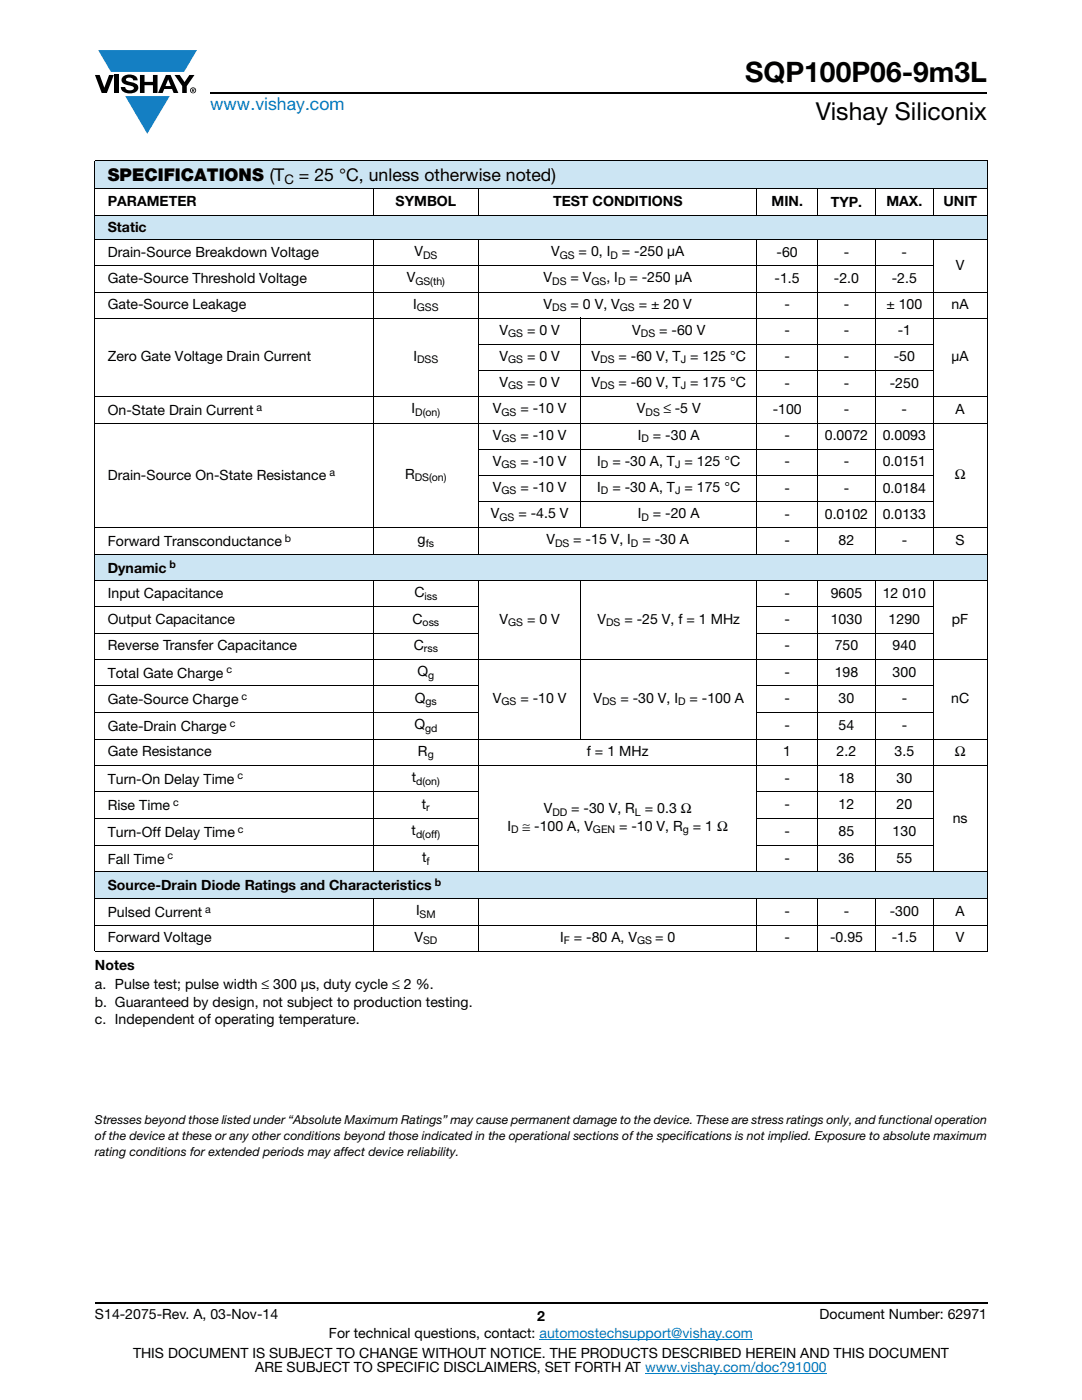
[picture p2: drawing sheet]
<svg xmlns="http://www.w3.org/2000/svg" width="216mm" height="279mm" viewBox="0 0 216 279" stroke-linecap="round" stroke-linejoin="round" font-family="sans-serif">
<defs><g id="words">
<text font-size="5.6" x="148.7" y="16.4">SQP100P06-9m3L</text>
<text font-size="4.9" x="162.8" y="24">Vishay Siliconix</text>
<text font-size="3.5" fill="#007ec4" x="42" y="21.9">www.vishay.com</text>
<g font-size="3.5">
<text x="21.5" y="36">SPECIFICATIONS (T</text>
<text x="59.6" y="36">= 25 °C, unless otherwise noted)</text>
</g>
<g font-size="2.8">
<text x="21.5" y="41.1">PARAMETER</text>
<text x="78.9" y="41.1">SYMBOL</text>
<text x="110.4" y="41.1">TEST CONDITIONS</text>
<text x="153.9" y="41.1">MIN.</text>
<text x="165.8" y="41.3">TYP.</text>
<text x="176.9" y="41.1">MAX.</text>
<text x="188.2" y="41.1">UNIT</text>
<text x="21.5" y="46.2">Static</text>
<text x="21.5" y="51.3">Drain-Source Breakdown Voltage</text>
<text x="82.7" y="51.2">V</text>
<text x="110" y="51.2">V</text>
<text x="115.5" y="51.2">= 0, I</text>
<text x="124.1" y="51.2">= -250 μA</text>
<text x="155" y="51.3">-60</text>
<text x="168.4" y="51.3">-</text>
<text x="179.9" y="51.3">-</text>
<text x="190.7" y="53.9">V</text>
<text x="21.5" y="56.5">Gate-Source Threshold Voltage</text>
<text x="81.2" y="56.4">V</text>
<text x="108.5" y="56.4">V</text>
<text x="113.8" y="56.4">= V</text>
<text x="121" y="56.4">, I</text>
<text x="125.6" y="56.4">= -250 μA</text>
<text x="154.6" y="56.5">-1.5</text>
<text x="166.4" y="56.5">-2.0</text>
<text x="177.9" y="56.5">-2.5</text>
<text x="21.5" y="61.7">Gate-Source Leakage</text>
<text x="82.4" y="61.6">I</text>
<text x="108.5" y="61.6">V</text>
<text x="113.8" y="61.6">= 0 V, V</text>
<text x="127.4" y="61.6">= ± 20 V</text>
<text x="156.5" y="61.7">-</text>
<text x="168.4" y="61.7">-</text>
<text x="176.9" y="61.7">± 100</text>
<text x="189.9" y="61.7">nA</text>
<text x="99.7" y="66.8">V</text>
<text x="105.2" y="66.8">= 0 V</text>
<text x="126.2" y="66.8">V</text>
<text x="131.5" y="66.8">= -60 V</text>
<text x="156.5" y="66.9">-</text>
<text x="168.4" y="66.9">-</text>
<text x="179.1" y="66.9">-1</text>
<text x="21.5" y="72.1">Zero Gate Voltage Drain Current</text>
<text x="82.5" y="72">I</text>
<text x="99.7" y="77.2">V</text>
<text x="99.7" y="72">V</text>
<text x="105.2" y="72">= 0 V</text>
<text x="105.2" y="77.2">= 0 V</text>
<text x="118" y="72">V</text>
<text x="118" y="77.2">V</text>
<text x="123.4" y="72">= -60 V, T = 125 °C</text>
<text x="123.4" y="77.2">= -60 V, T = 175 °C</text>
<text x="156.5" y="72.1">-</text>
<text x="156.5" y="77.4">-</text>
<text x="168.4" y="72.1">-</text>
<text x="168.4" y="77.4">-</text>
<text x="177.6" y="77.4">-250</text>
<text x="178.4" y="72.1">-50</text>
<text x="189.9" y="72.1">μA</text>
<text x="21.5" y="82.8">On-State Drain Current</text>
<text x="82.1" y="82.5">I</text>
<text x="98.4" y="82.5">V</text>
<text x="103.8" y="82.5">= -10 V</text>
<text x="127.1" y="82.5">V</text>
<text x="132.4" y="82.5">≤ -5 V</text>
<text x="154.2" y="82.6">-100</text>
<text x="168.4" y="82.6">-</text>
<text x="179.9" y="82.6">-</text>
<text x="190.7" y="82.6">A</text>
<text x="98.4" y="87.7">V</text>
<text x="103.8" y="87.7">= -10 V</text>
<text x="127.3" y="87.7">I</text>
<text x="130.3" y="87.7">= -30 A</text>
<text x="156.5" y="87.9">-</text>
<text x="164.6" y="87.9">0.0072</text>
<text x="176.1" y="87.9">0.0093</text>
<text x="21.5" y="95.9">Drain-Source On-State Resistance</text>
<text x="80.8" y="95.6">R</text>
<text x="98.4" y="93">V</text>
<text x="103.8" y="93">= -10 V</text>
<text x="119.2" y="93">I</text>
<text x="122.2" y="93">= -30 A, T = 125 °C</text>
<text x="156.5" y="93.1">-</text>
<text x="168.4" y="93.1">-</text>
<text x="176.1" y="93.1">0.0151</text>
<text x="190.5" y="95.7">Ω</text>
<text x="98.4" y="98.2">V</text>
<text x="103.8" y="98.2">= -10 V</text>
<text x="119.2" y="98.2">I</text>
<text x="122.2" y="98.2">= -30 A, T = 175 °C</text>
<text x="156.5" y="98.3">-</text>
<text x="168.4" y="98.3">-</text>
<text x="176.1" y="98.3">0.0184</text>
<text x="98" y="103.4">V</text>
<text x="103.4" y="103.4">= -4.5 V</text>
<text x="127.3" y="103.4">I</text>
<text x="130.3" y="103.4">= -20 A</text>
<text x="156.5" y="103.5">-</text>
<text x="164.6" y="103.5">0.0102</text>
<text x="176.2" y="103.5">0.0133</text>
<text x="21.5" y="109">Forward Transconductance</text>
<text x="83.3" y="108.6">g</text>
<text x="109" y="108.6">V</text>
<text x="114.4" y="108.6">= -15 V, I</text>
<text x="128.2" y="108.6">= -30 A</text>
<text x="156.5" y="108.8">-</text>
<text x="167.3" y="108.8">82</text>
<text x="179.9" y="108.8">-</text>
<text x="190.7" y="108.8">S</text>
<text x="21.5" y="114.3">Dynamic</text>
<text x="21.5" y="119.4">Input Capacitance</text>
<text x="82.7" y="119.2">C</text>
<text x="156.5" y="119.4">-</text>
<text x="165.8" y="119.4">9605</text>
<text x="176.1" y="119.4">12 010</text>
<text x="21.5" y="124.6">Output Capacitance</text>
<text x="82.3" y="124.4">C</text>
<text x="99.7" y="124.4">V</text>
<text x="105.2" y="124.4">= 0 V</text>
<text x="119.2" y="124.4">V</text>
<text x="124.6" y="124.4">= -25 V, f = 1 MHz</text>
<text x="156.5" y="124.6">-</text>
<text x="165.8" y="124.6">1030</text>
<text x="177.3" y="124.6">1290</text>
<text x="189.9" y="124.6">pF</text>
<text x="21.5" y="129.8">Reverse Transfer Capacitance</text>
<text x="82.6" y="129.6">C</text>
<text x="156.5" y="129.8">-</text>
<text x="166.6" y="129.8">750</text>
<text x="178.1" y="129.8">940</text>
<text x="21.5" y="135.2">Total Gate Charge</text>
<text x="83.3" y="134.9">Q</text>
<text x="156.5" y="135">-</text>
<text x="166.6" y="135">198</text>
<text x="178.1" y="135">300</text>
<text x="21.5" y="140.5">Gate-Source Charge</text>
<text x="82.8" y="140.2">Q</text>
<text x="98.4" y="140.2">V</text>
<text x="103.8" y="140.2">= -10 V</text>
<text x="118.4" y="140.2">V</text>
<text x="123.8" y="140.2">= -30 V, I</text>
<text x="137.6" y="140.2">= -100 A</text>
<text x="156.5" y="140.4">-</text>
<text x="167.3" y="140.4">30</text>
<text x="179.9" y="140.4">-</text>
<text x="189.8" y="140.4">nC</text>
<text x="21.5" y="145.9">Gate-Drain Charge</text>
<text x="82.7" y="145.5">Q</text>
<text x="156.5" y="145.7">-</text>
<text x="167.3" y="145.7">54</text>
<text x="179.9" y="145.7">-</text>
<text x="21.5" y="150.9">Gate Resistance</text>
<text x="83.4" y="150.8">R</text>
<text x="117.1" y="150.9">f = 1 MHz</text>
<text x="156.3" y="150.9">1</text>
<text x="166.9" y="150.9">2.2</text>
<text x="178.5" y="150.9">3.5</text>
<text x="190.5" y="150.9">Ω</text>
<text x="21.5" y="161.7">Rise Time</text>
<text x="21.5" y="156.4">Turn-On Delay Time</text>
<text x="82.2" y="156.1">t</text>
<text x="84.2" y="161.4">t</text>
<text x="156.5" y="156.2">-</text>
<text x="156.5" y="161.5">-</text>
<text x="167.3" y="156.2">18</text>
<text x="167.3" y="161.5">12</text>
<text x="178.9" y="156.2">30</text>
<text x="178.9" y="161.5">20</text>
<text x="21.5" y="167">Turn-Off Delay Time</text>
<text x="82.1" y="166.7">t</text>
<text x="101.3" y="165.8">I</text>
<text x="104.3" y="165.8">≅ -100 A, V</text>
<text x="108.5" y="162.3">V</text>
<text x="114" y="162.3">= -30 V, R = 0.3 Ω</text>
<text x="123.5" y="165.8">= -10 V, R</text>
<text x="138.2" y="165.8">= 1 Ω</text>
<text x="156.5" y="166.8">-</text>
<text x="167.3" y="166.8">85</text>
<text x="178.1" y="166.8">130</text>
<text x="190.1" y="164.2">ns</text>
<text x="21.5" y="172.3">Fall Time</text>
<text x="84.2" y="172">t</text>
<text x="156.5" y="172.1">-</text>
<text x="167.3" y="172.1">36</text>
<text x="178.9" y="172.1">55</text>
<text x="21.5" y="177.7">Source-Drain Diode Ratings and Characteristics</text>
<text x="21.5" y="183">Pulsed Current</text>
<text x="83" y="182.6">I</text>
<text x="156.5" y="182.8">-</text>
<text x="168.4" y="182.8">-</text>
<text x="177.6" y="182.8">-300</text>
<text x="190.7" y="182.8">A</text>
<text x="21.5" y="188">Forward Voltage</text>
<text x="82.7" y="187.9">V</text>
<text x="111.8" y="187.9">I</text>
<text x="114.5" y="187.9">= -80 A, V</text>
<text x="130.7" y="187.9">= 0</text>
<text x="156.5" y="188">-</text>
<text x="165.6" y="188">-0.95</text>
<text x="177.9" y="188">-1.5</text>
<text x="190.7" y="188">V</text>
<text x="18.9" y="193.5">Notes</text>
<text x="18.9" y="197.4">a. Pulse test; pulse width ≤ 300 μs, duty cycle ≤ 2 %.</text>
<text x="18.9" y="200.9">b. Guaranteed by design, not subject to production testing.</text>
<text x="18.9" y="204.4">c. Independent of operating temperature.</text>
<text x="18.9" y="263.3">S14-2075-Rev. A, 03-Nov-14</text>
<text x="107.2" y="263.6">2</text>
<text x="163.6" y="263.3">Document Number: 62971</text>
<text x="65.6" y="267.1">For technical questions, contact: automostechsupport@vishay.com</text>
<text x="26.5" y="271">THIS DOCUMENT IS SUBJECT TO CHANGE WITHOUT NOTICE. THE PRODUCTS DESCRIBED HEREIN AND THIS DOCUMENT</text>
<text x="50.9" y="273.8">ARE SUBJECT TO SPECIFIC DISCLAIMERS, SET FORTH AT www.vishay.com/doc?91000</text>
</g>
<text font-size="2.6" x="56.8" y="36.7">C</text>
<g font-size="2.5">
<text x="18.9" y="224.3">Stresses beyond those listed under “Absolute Maximum Ratings” may cause permanent damage to the device. These are stress ratings only, and functional operation</text>
<text x="18.9" y="227.5">of the device at these or any other conditions beyond those indicated in the operational sections of the specifications is not implied. Exposure to absolute maximum</text>
<text x="18.9" y="230.6">rating conditions for extended periods may affect device reliability.</text>
</g>
<g font-size="2.1">
<text x="84.4" y="51.7">DS</text>
<text x="111.7" y="51.7">GS</text>
<text x="121.8" y="51.7">D</text>
<text x="82.9" y="56.9">GS(th)</text>
<text x="110.2" y="56.9">DS</text>
<text x="118" y="56.9">GS</text>
<text x="123.3" y="56.9">D</text>
<text x="83.2" y="62.1">GSS</text>
<text x="110.2" y="62.1">DS</text>
<text x="123.7" y="62.1">GS</text>
<text x="101.4" y="67.3">GS</text>
<text x="127.9" y="67.3">DS</text>
<text x="83.2" y="72.5">DSS</text>
<text x="101.4" y="72.5">GS</text>
<text x="101.4" y="77.7">GS</text>
<text x="119.8" y="72.5">DS</text>
<text x="119.8" y="77.7">DS</text>
<text x="135.8" y="72.5">J</text>
<text x="135.8" y="77.7">J</text>
<text x="51.2" y="82">a</text>
<text x="82.8" y="83">D(on)</text>
<text x="100.1" y="83">GS</text>
<text x="128.8" y="83">DS</text>
<text x="100.1" y="88.2">GS</text>
<text x="128" y="88.2">D</text>
<text x="65.7" y="95">a</text>
<text x="100.1" y="93.5">GS</text>
<text x="119.9" y="93.5">D</text>
<text x="134.7" y="93.5">J</text>
<text x="82.8" y="96.1">DS(on)</text>
<text x="100.1" y="98.7">GS</text>
<text x="119.9" y="98.7">D</text>
<text x="134.7" y="98.7">J</text>
<text x="99.7" y="103.9">GS</text>
<text x="128" y="103.9">D</text>
<text x="33.8" y="113.4">b</text>
<text x="56.8" y="108.1">b</text>
<text x="84.9" y="109.2">fs</text>
<text x="110.7" y="109.2">DS</text>
<text x="125.9" y="109.2">D</text>
<text x="84.7" y="119.7">iss</text>
<text x="84.3" y="124.9">oss</text>
<text x="101.4" y="124.9">GS</text>
<text x="120.9" y="124.9">DS</text>
<text x="84.6" y="130.2">rss</text>
<text x="45.2" y="134.4">c</text>
<text x="85.4" y="135.4">g</text>
<text x="48.2" y="139.7">c</text>
<text x="84.9" y="140.7">gs</text>
<text x="100.1" y="140.7">GS</text>
<text x="120.1" y="140.7">DS</text>
<text x="135.3" y="140.7">D</text>
<text x="45.9" y="145">c</text>
<text x="84.8" y="146">gd</text>
<text x="47.4" y="155.6">c</text>
<text x="85.3" y="151.3">g</text>
<text x="34.5" y="160.9">c</text>
<text x="83.1" y="156.6">d(on)</text>
<text x="85.1" y="161.9">r</text>
<text x="47.5" y="166.2">c</text>
<text x="83" y="167.2">d(off)</text>
<text x="102" y="166.3">D</text>
<text x="110.2" y="162.8">DD</text>
<text x="118.3" y="166.3">GEN</text>
<text x="126.7" y="162.8">L</text>
<text x="136.2" y="166.3">g</text>
<text x="33.4" y="171.5">c</text>
<text x="85.1" y="172.5">f</text>
<text x="86.8" y="176.8">b</text>
<text x="41" y="182.1">a</text>
<text x="83.7" y="183.2">SM</text>
<text x="84.4" y="188.4">SD</text>
<text x="112.5" y="188.4">F</text>
<text x="127.1" y="188.4">GS</text>
</g>
</g></defs>
<g fill="#147fc3">
<path d="M19.6 10h19.7l-2.6 4.3h-1.1h-13.5z"/>
<path d="M25 19.2h8.9l-4.5 7.5z"/>
</g>
<g fill="#000">
<path d="M18.9 15h1l.9 2.5 1-2.5h.9l-1.4 3.6h-1zM22.9 15h.9v3.6h-.9zM24.6 15.3a2.1 2.1 0 0 1 2.8 .3l.1 .4h-.9a.79 .79 0 0 0-.7-.5 .79 .79 0 0 0-.8 .4l.3 .3 1 .2a1.08 1.08 0 0 1 1.2 1 1.08 1.08 0 0 1-1.1 1.2 1.73 1.73 0 0 1-2.4-1.2h.9a.96 .96 0 0 0 .8 .6 .96 .96 0 0 0 .9-.4 1.31 1.31 0 0 0-1.2-.6 1.03 1.03 0 0 1-1.1-.6 1.03 1.03 0 0 1 .2-1.1zM27.9 15h.9v1.3h1.7v-1.3h.9v3.6h-.9v-1.6h-1.7v1.6h-.9zM34.8 15h1.1l.9 1.4 1-1.4h1l-1.5 2.2v1.4h-.9v-1.4z"/>
<path d="M33.6 15.9l.5 1.3h-1.1zM33.1 15l-1.6 3.6h1l.3-.8h1.5l.3 .8h1l-1.6-3.6z"/>
<path d="M38.4 17.8h.2v.2h-.2zM38.3 17.7v.7h.1v-.3l.4 .3-.2-.3 .2-.2-.1-.2z"/>
<path d="M38.1 18a.46 .46 0 0 1 .9 0 .46 .46 0 0 1-.9 0zM37.9 18a.6 .6 0 0 0 1.2 0 .6 .6 0 0 0-1.2 0z"/>
</g>
<path d="M42 18.6h155M18.9 260h178.1" fill="none" stroke="#000" stroke-width=".36"/>
<path d="M107.7 267.3h42.6M128.7 274h36.3" fill="none" stroke="#007ec4" stroke-width=".2"/>
<g fill="#cce5f3">
<path d="M18.9 32.1h178.1v5.5h-178.1z"/>
<path d="M18.9 42.9h178.1v5h-178.1z"/>
<path d="M18.9 110.6h178.1v5.3h-178.1z"/>
<path d="M18.9 174h178.1v5.3h-178.1z"/>
</g>
<g fill="none" stroke="#000" stroke-width=".2">
<path d="M18.9 32.1h178.1M18.9 37.6h178.1M18.9 32.2v157.5M74.4 37.5v5.5M95.5 37.5v5.5M151 37.5v5.5M163.1 37.5v5.5M174.7 37.5v5.5M186.2 37.5v5.5M197 32.2v157.5M18.9 42.9h178.1M18.9 47.9h178.1"/>
<path d="M18.9 53.1h167.4M18.9 58.3h178.1M74.4 47.8v62.9M95.5 47.8v62.9M151 47.8v62.9M163.1 47.8v62.9M174.7 47.8v62.9M186.2 47.8v62.9M18.9 63.5h178.1M18.9 79.1h178.1M95.4 68.7h90.9M95.4 73.9h90.9"/>
<path d="M115.9 63.4v42M18.9 84.5h178.1M95.4 89.7h90.9M95.4 94.9h90.9M18.9 105.3h178.1M18.9 110.6h178.1M18.9 115.9h178.1M74.4 115.8v58.3M95.4 100.1h90.9M95.5 115.8v58.3M115.9 115.8v31.8M151 115.8v58.3"/>
<path d="M163.1 115.8v58.3M174.7 115.8v58.3M186.2 115.8v58.3M18.9 121.1h76.7M18.9 126.4h76.7M18.9 131.6h178.1M18.9 136.9h76.7M150.9 121.1h35.4M150.9 126.4h35.4M150.9 136.9h35.4M18.9 142.2h76.7M18.9 147.5h178.1"/>
<path d="M18.9 152.7h178.1M18.9 158h76.7M150.9 142.2h35.4M150.9 158h35.4M18.9 163.4h76.7M18.9 168.7h76.7M18.9 174h178.1M18.9 179.3h178.1M74.4 179.2v10.7M95.5 179.2v10.7M150.9 163.4h35.4M150.9 168.7h35.4"/>
<path d="M151 179.2v10.7M163.1 179.2v10.7M174.7 179.2v10.7M186.2 179.2v10.7M18.9 184.6h178.1M18.9 189.8h178.1"/>
</g>
<use href="#words"/>
</svg>
